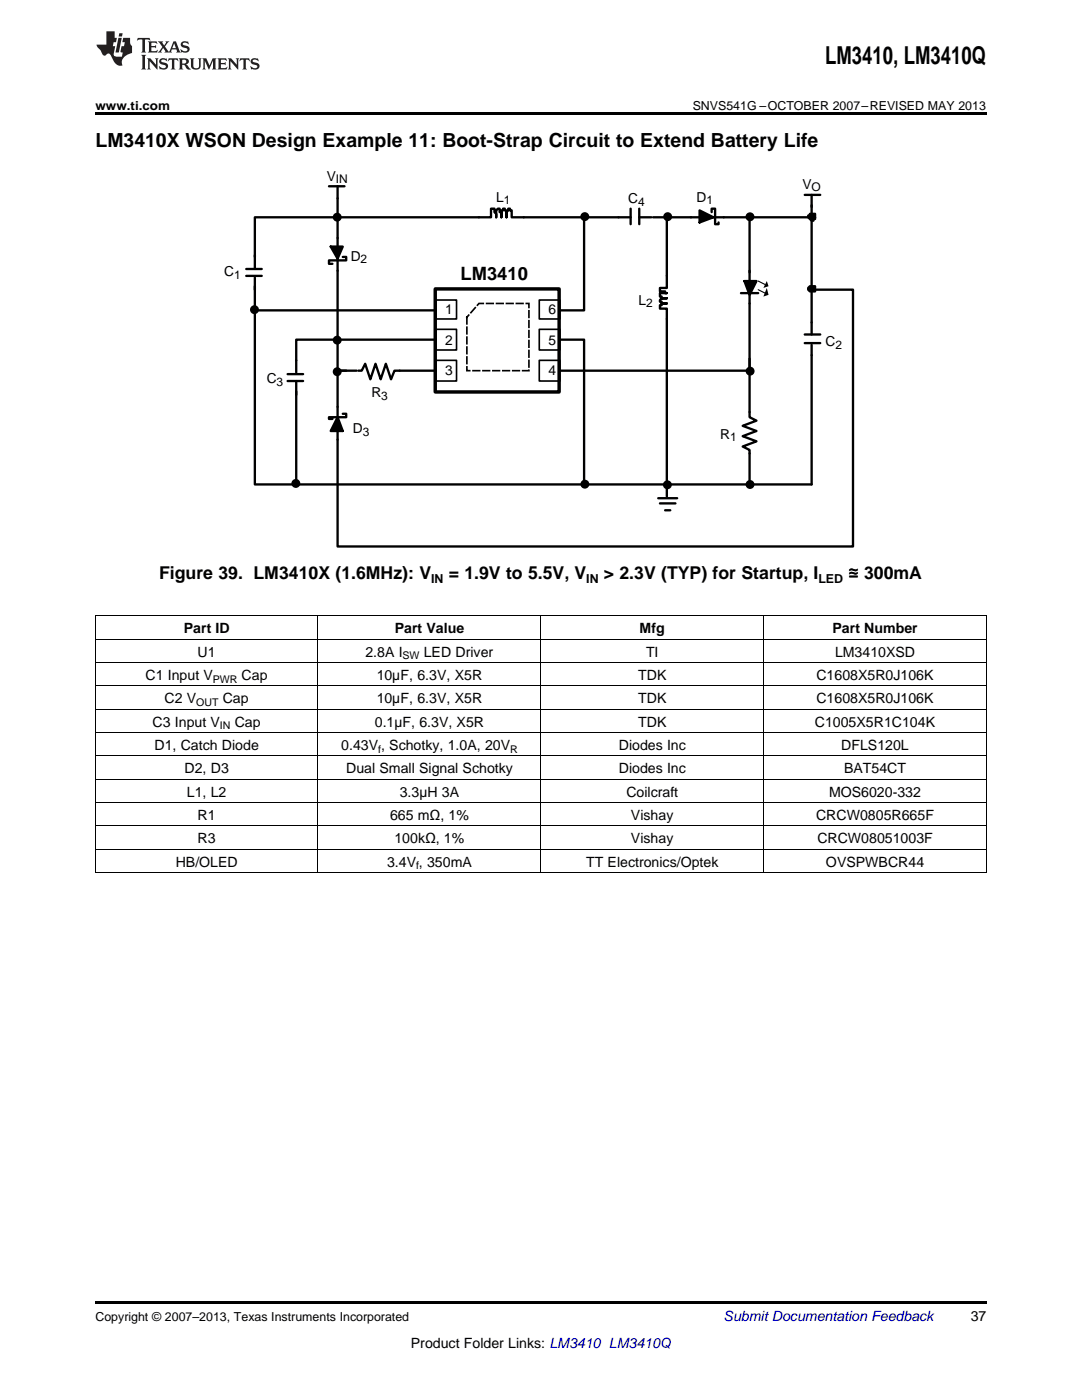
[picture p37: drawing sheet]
<svg xmlns="http://www.w3.org/2000/svg" width="216mm" height="279mm" viewBox="0 0 216 279" stroke-linecap="round" stroke-linejoin="round" font-family="sans-serif">
<defs><g id="words">
<text font-size="4.9" x="164.6" y="12.8">LM3410, LM3410Q</text>
<text font-size="3.9" x="19" y="29.3">LM3410X WSON Design Example 11: Boot-Strap Circuit to Extend Battery Life</text>
<text font-size="3.7" x="91.9" y="55.9">LM3410</text>
<g font-size="3.5">
<text x="31.7" y="115.6">Figure 39. LM3410X (1.6MHz): V</text>
<text x="89.5" y="115.6">= 1.9V to 5.5V, V</text>
<text x="120.5" y="115.6">&gt; 2.3V (TYP) for Startup, I</text>
<text x="169.3" y="115.6">≊ 300mA</text>
</g>
<g font-size="2.8">
<text x="36.7" y="126.4">Part ID</text>
<text x="39.4" y="131">U1</text>
<text x="72.9" y="131">2.8A I</text>
<text x="78.8" y="126.4">Part Value</text>
<text x="84.6" y="131">LED Driver</text>
<text x="127.6" y="126.4">Mfg</text>
<text x="128.9" y="131">TI</text>
<text x="166.1" y="126.4">Part Number</text>
<text x="166.6" y="131">LM3410XSD</text>
<text x="29" y="135.7">C1 Input V</text>
<text x="48.2" y="135.7">Cap</text>
<text x="75.2" y="135.7">10µF, 6.3V, X5R</text>
<text x="127.4" y="135.7">TDK</text>
<text x="162.9" y="135.7">C1608X5R0J106K</text>
<text x="32.8" y="140.3">C2 V</text>
<text x="44.4" y="140.3">Cap</text>
<text x="75.2" y="140.3">10µF, 6.3V, X5R</text>
<text x="127.4" y="140.3">TDK</text>
<text x="162.9" y="140.3">C1608X5R0J106K</text>
<text x="30.4" y="145">C3 Input V</text>
<text x="30.8" y="149.6">D1, Catch Diode</text>
<text x="46.8" y="145">Cap</text>
<text x="68.1" y="149.6">0.43V , Schotky, 1.0A, 20V</text>
<text x="74.8" y="145">0.1µF, 6.3V, X5R</text>
<text x="123.5" y="149.6">Diodes Inc</text>
<text x="127.4" y="145">TDK</text>
<text x="162.6" y="145">C1005X5R1C104K</text>
<text x="167.9" y="149.6">DFLS120L</text>
<text x="36.8" y="154.3">D2, D3</text>
<text x="69.1" y="154.3">Dual Small Signal Schotky</text>
<text x="123.5" y="154.3">Diodes Inc</text>
<text x="168.4" y="154.3">BAT54CT</text>
<text x="37.3" y="159">L1, L2</text>
<text x="79.8" y="159">3.3µH 3A</text>
<text x="125" y="159">Coilcraft</text>
<text x="165.4" y="159">MOS6020-332</text>
<text x="39.4" y="163.6">R1</text>
<text x="77.8" y="163.6">665 mΩ, 1%</text>
<text x="125.9" y="163.6">Vishay</text>
<text x="162.8" y="163.6">CRCW0805R665F</text>
<text x="35.1" y="172.9">HB/OLED</text>
<text x="39.4" y="168.3">R3</text>
<text x="77.2" y="172.9">3.4V , 350mA</text>
<text x="78.7" y="168.3">100kΩ, 1%</text>
<text x="116.9" y="172.9">TT Electronics/Optek</text>
<text x="125.9" y="168.3">Vishay</text>
<text x="163.1" y="168.3">CRCW08051003F</text>
<text x="164.8" y="172.9">OVSPWBCR44</text>
<text x="193.7" y="263.6">37</text>
<text x="82" y="269">Product Folder Links: LM3410 LM3410Q</text>
</g>
<text font-size="2.8" fill="#0000c8" x="144.4" y="263.6">Submit Documentation Feedback</text>
<g font-size="2.7">
<text x="65.2" y="36">V</text>
<text x="99" y="40.3">L</text>
<text x="125.4" y="40.6">C</text>
<text x="139" y="40.3">D</text>
<text x="160.1" y="37.7">V</text>
<text x="70" y="52.1">D</text>
<text x="44.7" y="55.2">C</text>
<text x="88.9" y="62.6">1</text>
<text x="109.4" y="62.6">6</text>
<text x="127.4" y="60.8">L</text>
<text x="88.9" y="68.8">2</text>
<text x="109.4" y="68.8">5</text>
<text x="164.7" y="69.1">C</text>
<text x="53.2" y="76.5">C</text>
<text x="88.9" y="74.9">3</text>
<text x="109.4" y="74.9">4</text>
<text x="74.1" y="79.3">R</text>
<text x="70.4" y="86.5">D</text>
<text x="143.7" y="87.6">R</text>
</g>
<g font-size="2.5">
<text x="19" y="21.9">www.ti.com</text>
<text x="138.2" y="21.9">SNVS541G –OCTOBER 2007–REVISED MAY 2013</text>
<text x="86" y="116.3">IN</text>
<text x="117" y="116.3">IN</text>
<text x="163.3" y="116.3">LED</text>
<text x="19" y="263.6">Copyright © 2007–2013, Texas Instruments Incorporated</text>
</g>
<g font-size="2.4">
<text x="67" y="36.5">IN</text>
<text x="100.5" y="40.8">1</text>
<text x="127.3" y="41.1">4</text>
<text x="141" y="40.8">1</text>
<text x="162" y="38.2">O</text>
<text x="72" y="52.6">2</text>
<text x="46.7" y="55.7">1</text>
<text x="128.9" y="61.3">2</text>
<text x="166.7" y="69.6">2</text>
<text x="55.2" y="77">3</text>
<text x="76.1" y="79.8">3</text>
<text x="72.4" y="87">3</text>
<text x="145.7" y="88.1">1</text>
</g>
<g font-size="2.1">
<text x="80.3" y="131.6">SW</text>
<text x="42.5" y="136.2">PWR</text>
<text x="39.2" y="140.9">OUT</text>
<text x="43.9" y="145.6">IN</text>
<text x="75.5" y="150.2">f</text>
<text x="101.8" y="150.2">R</text>
<text x="83" y="173.5">f</text>
</g>
</g></defs>
<path d="M19 259.7h177.8v.5h-177.8z" fill="#000"/>
<g fill="none" stroke="#000" stroke-width=".2">
<path d="M19 136.9h177.8M19 132.2h177.8M19 127.6h177.8M19 122.9h177.8M19.1 123v51.2M63.4 123v51.2M107.9 123v51.2M152.3 123v51.2M196.8 123v51.2M19 155.5h177.8M19 150.9h177.8M19 146.2h177.8"/>
<path d="M19 141.6h177.8M19 174.1h177.8M19 169.5h177.8M19 164.8h177.8M19 160.2h177.8"/>
</g>
<g fill="none" stroke="#000" stroke-width=".47">
<path d="M65.6 37.2h3.1M67.4 37.2v10.3M160.6 38.9h3.1M162 38.9v27.9M49.1 53.7h3.1M49.1 55.1h3.1M50.9 50.9v2.8M50.9 55.4v2.4M116.5 43.4v18.5h-4.8M125.8 43.4h-23.7v-1.4h-.3v-.4h-.4v.4l-.3 .3v1.1v-1.4h-.4v-.4h-.3v.4h-.4v1.4v-1.1h-.3v-.7h-.3l-.4 .4v1.4v-.7l-.3-.4v-.7h-.7v1.8h-47.1v7.9M125.8 41.6v3.1M127.6 43.4h2.4"/>
<path d="M127.6 41.6v3.1M130.3 43.4h2.8M139.6 42l2.7 1.4-2.7 1zM142 42.3v-.7h.7v3.1h.7v-.3M161.3 43.4h-28.2v14.1h-1.4v.7h1v.3h.4h-1.4v.7h.3v.3h1.1h-1.1l-.3 .4v.3h.3v.4h1.1h-1.1v.3h-.3v.7h1.4v37.5M161.3 43h.3v-.3h1v1h-.3v.4a1.22 1.22 0 0 1-1-1.1zM57.4 76h3.1M57.4 74.7h3.1M59.1 71.9v2.4M59.1 76v2.8M67.4 67.8v6.2h3.7M71.5 74h.7l.7-1.4 1 3.1 1-3.1 1.1 3.1 1-3.1 1 3.1 .7-1.7h8.3"/>
<path d="M111.7 67.8h4.8v28.9h16.6M149.6 60.6v22.7l1.3 .7-2.7 1 2.7 1-2.7 1 2.7 1.1-2.7 1 1.4 .7v6.9h12.4v-27.9M149.6 71.6v2.4h-37.9M160.6 66.8h3.1M160.6 68.5h3.1"/>
</g>
<g fill="#000">
<path d="M139.6 42l2.7 1.4-2.7 1z"/>
<path d="M161.3 43h.3v-.3h1v1h-.3v.4a1.22 1.22 0 0 1-1-1.1z" fill-rule="evenodd"/>
</g>
<path d="M86.8 57.7h24.8v20.5h-24.8z" fill="none" stroke="#000" stroke-width=".69"/>
<path d="M95.6 60.6h9.9v13.4h-12.3v-10.7z" fill-rule="evenodd" fill="#fff"/>
<path d="M95.6 60.6h9.9v13.4h-12.3v-10.7z" fill="none" stroke="#000" stroke-width=".33" stroke-dasharray="1.3 .7"/>
<path d="M87 59.9h4.1v3.8h-4.1zM107.6 59.9h4.1v3.8h-4.1zM87 65.7h4.1v4.2h-4.1zM87 71.9h4.1v4.1h-4.1zM107.6 65.7h4.1v4.2h-4.1zM107.6 71.9h4.1v4.1h-4.1z" fill="none" stroke="#000" stroke-width=".33"/>
<g fill="none" stroke="#000" stroke-width=".47">
<path d="M50.9 57.1v4.8h36.1M66 49.2h2.4l-1 2.4zM67.4 47.5v20.3h19.6M68.4 51.3h.7v.7h-3.5v.7h.7M147.8 58.5h3.5M148.5 56.1h2.4l-1.3 2.7zM149.6 43.4v17.2M161.3 57.5l.3-.4h1v1.1h-1l-.3-.4zM162 57.8h8.2v51.3h-102.8v-35.1h1.7M50.9 61.9v34.8h8.2M59.1 78.1v18.6h57.4M67.4 67.8h-8.3v4.1"/>
<path d="M67.4 83.3l1 2.7h-2.4zM68.4 82.6h.7v.7h-3.5v.3h.7M131.3 99.4h3.8M133.1 96.7h16.8M131.7 100.5h3.1M132.7 101.8h1"/>
</g>
<g fill="#000">
<path d="M66 49.2h2.4l-1 2.4zM148.5 56.1h2.4l-1.3 2.7zM153 57.5l.4 1.3-1.1 .4zM153 56.1l.4 1-1.1 .4zM67.4 83.3l1 2.7h-2.4z"/>
<path d="M161.3 57.5l.3-.4h1v1.1h-1l-.3-.4z" fill-rule="evenodd"/>
<circle cx="67.3" cy="43.3" r=".66"/>
<circle cx="116.7" cy="43.2" r=".66"/>
<circle cx="133.2" cy="43.2" r=".66"/>
<circle cx="149.7" cy="43.3" r=".66"/>
<circle cx="50.8" cy="61.8" r=".66"/>
<circle cx="67.3" cy="67.9" r=".66"/>
<circle cx="67.3" cy="74.2" r=".66"/>
<circle cx="149.7" cy="74.1" r=".66"/>
<circle cx="59" cy="96.5" r=".66"/>
<circle cx="116.7" cy="96.6" r=".66"/>
<circle cx="133.2" cy="96.8" r=".66"/>
<circle cx="149.7" cy="96.7" r=".66"/>
</g>
<path d="M151.3 57.8l1.4 .7M151.3 56.1l1.4 .7" fill="none" stroke="#000" stroke-width=".22"/>
<g fill="none" stroke="#000" stroke-width=".46">
<circle cx="67.3" cy="43.3" r=".66"/>
<circle cx="116.7" cy="43.2" r=".66"/>
<circle cx="133.2" cy="43.2" r=".66"/>
<circle cx="149.7" cy="43.3" r=".66"/>
<circle cx="50.8" cy="61.8" r=".66"/>
<circle cx="67.3" cy="67.9" r=".66"/>
<circle cx="67.3" cy="74.2" r=".66"/>
<circle cx="149.7" cy="74.1" r=".66"/>
<circle cx="59" cy="96.5" r=".66"/>
<circle cx="116.7" cy="96.6" r=".66"/>
<circle cx="133.2" cy="96.8" r=".66"/>
<circle cx="149.7" cy="96.7" r=".66"/>
</g>
<path d="M19 22.5h177.8v.5h-177.8z" fill="#000"/>
<g fill="#231f20">
<path d="M27.5 7.6l-.1 .5 .4-.2h.6v.1v2.1l-.2 .4h1l-.3-.4v-2.1l.1-.1h.5l.5 .2-.2-.5zM29.5 8.3l.2 .3v1.5l-.2 .4h1.8l.2-.6a1.04 1.04 0 0 1-1.3 .2v-.7h.6l.3 .2v-.6l-.3 .2h-.6v-.6l.8-.1 .4 .3-.2-.5zM31.5 8.3l.9 1.1-.9 1.1h.8l-.2-.2 .5-.7 .4 .7-.2 .2h1.5l-.1-.2 .1-.4h.9l.1 .4-.2 .2h1l-.3-.3-.7-1.9h-.5l-.9 2-.8-1 .9-1h-.8l.1 .3-.3 .5-.4-.6 .2-.2zM34.7 8.6l.4 1h-.7zM36.3 8.4a.63 .63 0 0 0-.2 .7 .63 .63 0 0 0 .6 .4l.6 .2 .1 .2a.75 .75 0 0 1-.7 .4 .75 .75 0 0 1-.6-.5l.1 .7 .1-.1a1.11 1.11 0 0 0 1.5-.6 1.13 1.13 0 0 0-1.2-.8l-.1-.4a1.04 1.04 0 0 1 1.2 .2l-.2-.5-.1 .1-.5-.2zM28.2 10.9l.2 .4v2.2l-.2 .4h1l-.3-.4v-2.2l.3-.4zM29.3 11.6l.3 .4v1.5l-.3 .4h.8l-.2-.4v-1.3l1.5 1.7v-1.9l.2-.4h-.7l.2 .4v.9l-1.1-1.3zM32 11.8a.62 .62 0 0 0-.2 .7 .62 .62 0 0 0 .6 .4l.6 .1 .1 .3a.76 .76 0 0 1-.7 .3 .76 .76 0 0 1-.6-.4l.1 .7 .1-.1a1.11 1.11 0 0 0 1.5-.6 1.13 1.13 0 0 0-1.2-.8l-.1-.4a1.04 1.04 0 0 1 1.2 .2l-.2-.6-.1 .1-.5-.1zM33.7 11.6l-.2 .6a.61 .61 0 0 1 .8-.3v1.6l-.2 .4h.9l-.2-.4v-1.6a.63 .63 0 0 1 .8 .3l-.2-.6zM35.6 11.6l.3 .4v1.5l-.3 .4h1l-.2-.2v-.8l.5 .2a.76 .76 0 0 0 1.2 .7l-1-1a.58 .58 0 0 0 .6-.5 .58 .58 0 0 0-.5-.6zM36.4 11.9h.1a.45 .45 0 0 1 .5 .1 .45 .45 0 0 1 .1 .5l-.7 .2zM37.9 11.6l.2 .2a2.17 2.17 0 0 0 .3 1.9 .99 .99 0 0 0 1.6-.6v-1.1l.2-.4h-.7l.2 .2a1.92 1.92 0 0 1-.2 1.8 .6 .6 0 0 1-.9-.5v-1.1l.2-.4zM40.4 11.6l.2 .4v1.5l-.2 .4h.7l-.2-.4v-1.4l.8 1.8 .8-1.8v1.4l-.2 .4h.9l-.2-.4v-1.5l.2-.4h-.8l-.6 1.5-.6-1.5zM43.4 11.6l.2 .4v1.5l-.2 .4h1.8l.2-.6a1.04 1.04 0 0 1-1.3 .1v-.6h.5l.4 .2v-.6l-.4 .2h-.5v-.7h.8l.3 .3-.1-.6zM45.5 11.6l.2 .4v1.5l-.2 .4h.7l-.2-.4v-1.3l1.5 1.7v-1.9l.2-.4h-.7l.2 .4v.9l-1.1-1.3zM47.9 11.6l-.1 .6a.61 .61 0 0 1 .8-.3v1.6l-.3 .4h1l-.3-.4 .1-1.6a.63 .63 0 0 1 .7 .3l-.1-.6zM50.2 11.8a.62 .62 0 0 0-.2 .7 .62 .62 0 0 0 .6 .4l.6 .1 .2 .3a.76 .76 0 0 1-.8 .3 .76 .76 0 0 1-.6-.4l.1 .7 .2-.1a1.11 1.11 0 0 0 1.5-.6 1.13 1.13 0 0 0-1.3-.8l-.1-.4a1.04 1.04 0 0 1 1.2 .2l-.1-.6-.2 .1-.5-.1z"/>
<path d="M21.2 6.3v2.6h-1.9l.1 .4 .7 .9a.91 .91 0 0 0 1 .8 .56 .56 0 0 1 .5-.3 .56 .56 0 0 1 .5 .3l.4 .8a1.53 1.53 0 0 0 1.9 1.2 1.54 1.54 0 0 1 1-2.1l.9-.3v-1.4a1.52 1.52 0 0 1-.3-1.6h-1.4l-.2 .8h.5l-.2 .8h-.4l-.2 1v.2l.4 .1-.2 .8a1.93 1.93 0 0 1-1.6-.3l.3-1.8h-.5l.2-.8h.4l.2-.8h-.4v-1.3zM23.6 7.6l-.6 2.9h.7l.6-2.9zM23.8 6.6l-.1 .7h.6l.2-.7z"/>
</g>
<use href="#words"/>
</svg>
